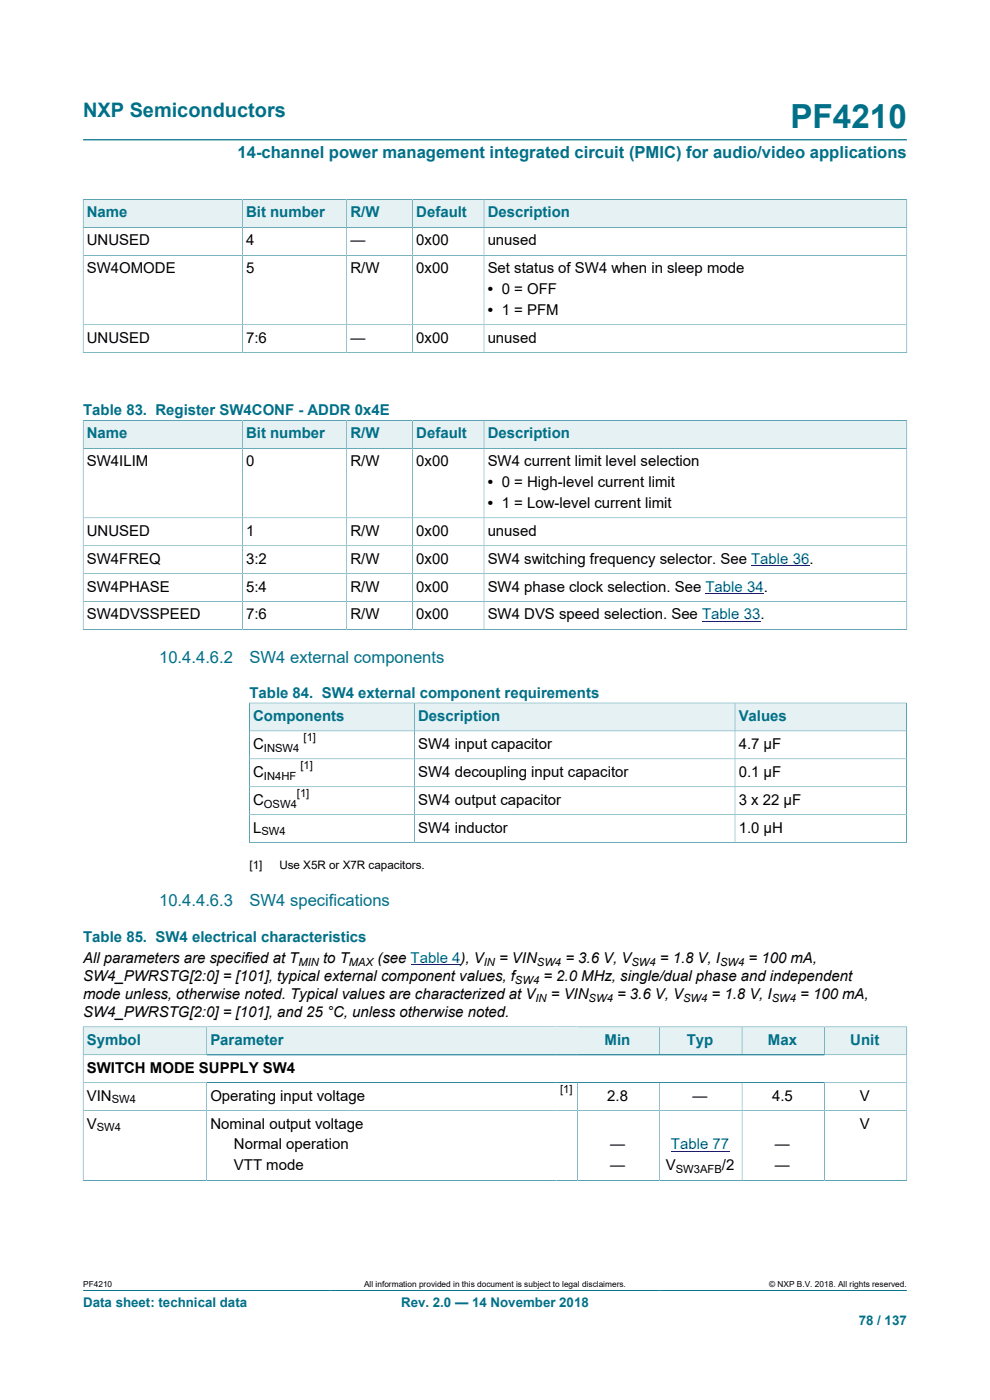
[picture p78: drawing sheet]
<svg xmlns="http://www.w3.org/2000/svg" width="210mm" height="297mm" viewBox="0 0 210 297" stroke-linecap="round" stroke-linejoin="round" font-family="sans-serif">
<defs><g id="words">
<text font-size="7.1" fill="#007088" x="167.7" y="27.2">PF4210</text>
<text font-size="4.2" fill="#007088" x="17.6" y="24.8">NXP Semiconductors</text>
<g font-size="3.5" fill="#007088">
<text x="50.4" y="33.5">14-channel power management integrated circuit (PMIC) for audio/video applications</text>
<text x="33.8" y="140.6">10.4.4.6.2</text>
<text x="52.9" y="140.6">SW4 external components</text>
<text x="33.8" y="192.3">10.4.4.6.3</text>
<text x="52.9" y="192.3">SW4 specifications</text>
</g>
<g font-size="3.2" fill="#007088">
<text x="18.4" y="46.1">Name</text>
<text x="52.2" y="46.1">Bit number</text>
<text x="74.3" y="46.1">R/W</text>
<text x="88.3" y="46.1">Default</text>
<text x="103.4" y="46.1">Description</text>
<text x="17.6" y="88.1">Table 83. Register SW4CONF - ADDR 0x4E</text>
<text x="18.4" y="93">Name</text>
<text x="52.2" y="93">Bit number</text>
<text x="74.3" y="93">R/W</text>
<text x="88.3" y="93">Default</text>
<text x="103.4" y="93">Description</text>
<text x="52.9" y="148">Table 84. SW4 external component requirements</text>
<text x="53.7" y="152.9">Components</text>
<text x="88.7" y="152.9">Description</text>
<text x="156.7" y="152.9">Values</text>
<text x="17.6" y="199.7">Table 85. SW4 electrical characteristics</text>
<text x="18.4" y="221.6">Symbol</text>
<text x="44.6" y="221.6">Parameter</text>
<text x="128.3" y="221.6">Min</text>
<text x="145.7" y="221.6">Typ</text>
<text x="162.9" y="221.6">Max</text>
<text x="180.4" y="221.6">Unit</text>
</g>
<g font-size="3.2">
<text x="18.4" y="52">UNUSED</text>
<text x="52.2" y="52">4</text>
<text x="74.3" y="52">—</text>
<text x="88.3" y="52">0x00</text>
<text x="103.4" y="52">unused</text>
<text x="18.4" y="58">SW4OMODE</text>
<text x="52.2" y="58">5</text>
<text x="74.3" y="58">R/W</text>
<text x="88.3" y="58">0x00</text>
<text x="103.4" y="58">Set status of SW4 when in sleep mode</text>
<text x="103.4" y="62.4">• 0 = OFF</text>
<text x="103.4" y="66.8">• 1 = PFM</text>
<text x="18.4" y="72.7">UNUSED</text>
<text x="52.2" y="72.7">7:6</text>
<text x="74.3" y="72.7">—</text>
<text x="88.3" y="72.7">0x00</text>
<text x="103.4" y="72.7">unused</text>
<text x="18.4" y="98.9">SW4ILIM</text>
<text x="52.2" y="98.9">0</text>
<text x="74.3" y="98.9">R/W</text>
<text x="88.3" y="98.9">0x00</text>
<text x="103.4" y="98.9">SW4 current limit level selection</text>
<text x="103.4" y="103.4">• 0 = High-level current limit</text>
<text x="103.4" y="107.7">• 1 = Low-level current limit</text>
<text x="18.4" y="113.6">UNUSED</text>
<text x="52.2" y="113.6">1</text>
<text x="74.3" y="113.6">R/W</text>
<text x="88.3" y="113.6">0x00</text>
<text x="103.4" y="113.6">unused</text>
<text x="18.4" y="119.6">SW4FREQ</text>
<text x="52.2" y="119.6">3:2</text>
<text x="74.3" y="119.6">R/W</text>
<text x="88.3" y="119.6">0x00</text>
<text x="103.4" y="119.6">SW4 switching frequency selector. See Table 36.</text>
<text x="18.4" y="125.5">SW4PHASE</text>
<text x="52.2" y="125.5">5:4</text>
<text x="74.3" y="125.5">R/W</text>
<text x="88.3" y="125.5">0x00</text>
<text x="103.4" y="125.5">SW4 phase clock selection. See Table 34.</text>
<text x="18.4" y="131.4">SW4DVSSPEED</text>
<text x="52.2" y="131.4">7:6</text>
<text x="74.3" y="131.4">R/W</text>
<text x="88.3" y="131.4">0x00</text>
<text x="103.4" y="131.4">SW4 DVS speed selection. See Table 33.</text>
<text x="53.7" y="158.8">C</text>
<text x="88.7" y="158.8">SW4 input capacitor</text>
<text x="156.7" y="158.8">4.7 µF</text>
<text x="53.7" y="164.8">C</text>
<text x="88.7" y="164.8">SW4 decoupling input capacitor</text>
<text x="156.7" y="164.8">0.1 µF</text>
<text x="53.7" y="170.7">C</text>
<text x="88.7" y="170.7">SW4 output capacitor</text>
<text x="156.7" y="170.7">3 x 22 µF</text>
<text x="53.7" y="176.6">L</text>
<text x="88.7" y="176.6">SW4 inductor</text>
<text x="156.7" y="176.6">1.0 µH</text>
<text x="17.6" y="204.3">All parameters are specified at T</text>
<text x="17.6" y="208.1">SW4_PWRSTG[2:0] = [101], typical external component values, f</text>
<text x="68.5" y="204.3">to T</text>
<text x="80" y="204.3">(see Table 4), V</text>
<text x="105.9" y="204.3">= VIN</text>
<text x="115.3" y="208.1">= 2.0 MHz, single/dual phase and independent</text>
<text x="119.9" y="204.3">= 3.6 V, V</text>
<text x="140" y="204.3">= 1.8 V, I</text>
<text x="158.8" y="204.3">= 100 mA,</text>
<text x="17.6" y="211.9">mode unless, otherwise noted. Typical values are characterized at V</text>
<text x="17.6" y="215.7">SW4_PWRSTG[2:0] = [101], and 25 °C, unless otherwise noted.</text>
<text x="116.8" y="211.9">= VIN</text>
<text x="130.9" y="211.9">= 3.6 V, V</text>
<text x="150.9" y="211.9">= 1.8 V, I</text>
<text x="169.7" y="211.9">= 100 mA,</text>
<text x="18.4" y="227.6">SWITCH MODE SUPPLY SW4</text>
<text x="18.4" y="233.5">VIN</text>
<text x="44.6" y="233.5">Operating input voltage</text>
<text x="128.8" y="233.5">2.8</text>
<text x="146.9" y="233.5">—</text>
<text x="163.8" y="233.5">4.5</text>
<text x="182.4" y="233.5">V</text>
<text x="18.4" y="239.4">V</text>
<text x="44.6" y="239.4">Nominal output voltage</text>
<text x="182.4" y="239.4">V</text>
<text x="49.6" y="243.9">Normal operation</text>
<text x="129.4" y="243.9">—</text>
<text x="164.4" y="243.9">—</text>
<text x="49.6" y="248.2">VTT mode</text>
<text x="129.4" y="248.3">—</text>
<text x="141.2" y="248.3">V</text>
<text x="153.1" y="248.3">/2</text>
<text x="164.4" y="248.3">—</text>
</g>
<text font-size="3.2" fill="#00f" x="142.3" y="243.9">Table 77</text>
<g font-size="2.8" fill="#007088">
<text x="17.6" y="277.3">Data sheet: technical data</text>
<text x="85.1" y="277.3">Rev. 2.0 — 14 November 2018</text>
<text x="182.2" y="281">78 / 137</text>
</g>
<g font-size="2.5">
<text x="52.9" y="184.4">[1]</text>
<text x="59.3" y="184.4">Use X5R or X7R capacitors.</text>
</g>
<g font-size="2.4">
<text x="56" y="159.5">INSW4</text>
<text x="64.4" y="157.2">[1]</text>
<text x="56" y="165.4">IN4HF</text>
<text x="63.7" y="163.1">[1]</text>
<text x="56" y="171.3">OSW4</text>
<text x="63" y="169.1">[1]</text>
<text x="55.5" y="177.2">SW4</text>
<text x="63.3" y="204.9">MIN</text>
<text x="74" y="204.9">MAX</text>
<text x="102.6" y="204.9">IN</text>
<text x="109.2" y="208.7">SW4</text>
<text x="113.9" y="204.9">SW4</text>
<text x="133.9" y="204.9">SW4</text>
<text x="152.7" y="204.9">SW4</text>
<text x="113.6" y="212.5">IN</text>
<text x="124.9" y="212.5">SW4</text>
<text x="144.9" y="212.5">SW4</text>
<text x="163.7" y="212.5">SW4</text>
<text x="118.8" y="231.8">[1]</text>
<text x="23.7" y="234.1">SW4</text>
<text x="20.5" y="240">SW4</text>
<text x="143.3" y="248.9">SW3AFB</text>
</g>
<g font-size="1.8">
<text x="17.6" y="273.1">PF4210</text>
<text x="77.2" y="273.1">All information provided in this document is subject to legal disclaimers.</text>
<text x="163.2" y="273.1">© NXP B.V. 2018. All rights reserved.</text>
</g>
</g></defs>
<path d="M17.6 29.7h174.8M17.6 273.8h174.8" fill="none" stroke="#007088" stroke-width=".21"/>
<path d="M17.7 42.4h33.6v5.8h-33.6z" fill="#e6f1f3"/>
<path d="M17.6 42.3v6h33.8v-6h-33.8" fill="none" stroke="#007088" stroke-width=".21"/>
<path d="M51.5 42.4h22v5.8h-22z" fill="#e6f1f3"/>
<path d="M51.4 42.3h22.1v6h-22.1z" fill="none" stroke="#007088" stroke-width=".21"/>
<path d="M73.6 42.4h13.9v5.8h-13.9z" fill="#e6f1f3"/>
<path d="M73.5 42.3h14v6h-14z" fill="none" stroke="#007088" stroke-width=".21"/>
<path d="M87.6 42.4h15v5.8h-15z" fill="#e6f1f3"/>
<path d="M87.5 42.3h15.2v6h-15.2z" fill="none" stroke="#007088" stroke-width=".21"/>
<path d="M102.7 42.4h89.6v5.8h-89.6z" fill="#e6f1f3"/>
<path d="M17.6 54.2h174.8M51.4 48.3v26.5M73.5 48.3v26.5M87.5 48.3v26.5M192.4 42.3v32.6M192.4 48.3h-174.8v26.6M192.4 42.3h-89.7v32.5M17.6 74.8h174.8M17.6 68.9h174.8" fill="none" stroke="#007088" stroke-width=".21"/>
<path d="M17.7 89.3h33.6v5.8h-33.6z" fill="#e6f1f3"/>
<path d="M17.6 89.1v6h33.8v-5.9h-33.8" fill="none" stroke="#007088" stroke-width=".21"/>
<path d="M51.5 89.3h22v5.8h-22z" fill="#e6f1f3"/>
<path d="M51.4 89.2h22.1v5.9h-22.1z" fill="none" stroke="#007088" stroke-width=".21"/>
<path d="M73.6 89.3h13.9v5.8h-13.9z" fill="#e6f1f3"/>
<path d="M73.5 89.2h14v5.9h-14z" fill="none" stroke="#007088" stroke-width=".21"/>
<path d="M87.6 89.3h15v5.8h-15z" fill="#e6f1f3"/>
<path d="M87.5 89.2h15.2v5.9h-15.2z" fill="none" stroke="#007088" stroke-width=".21"/>
<path d="M102.7 89.3h89.6v5.8h-89.6z" fill="#e6f1f3"/>
<path d="M51.4 95.1v38.5M73.5 95.1v38.5M87.5 95.1v38.5M192.4 89.1v44.5M192.4 95.1h-174.8v38.5M192.4 89.2h-89.7v44.4M17.6 109.9h174.8M17.6 115.8h174.8M17.6 133.6h174.8M17.6 121.7h174.8M17.6 127.6h174.8" fill="none" stroke="#007088" stroke-width=".21"/>
<path d="M159.3 119.9h12.4M148.9 131.8h12.4M149.6 125.8h12.4" fill="none" stroke="#00f" stroke-width=".21"/>
<path d="M53 149.2h34.9v5.8h-34.9z" fill="#e6f1f3"/>
<path d="M52.9 149.1v6h35v-6h-35.1" fill="none" stroke="#007088" stroke-width=".21"/>
<path d="M88 149.2h67.8v5.8h-67.8z" fill="#e6f1f3"/>
<path d="M87.9 149.1h68v6h-68z" fill="none" stroke="#007088" stroke-width=".21"/>
<path d="M156 149.2h36.2v5.8h-36.2z" fill="#e6f1f3"/>
<path d="M87.9 155.1v23.7M192.3 149.1v29.7M192.3 155.1h-139.4v23.7M192.4 149.1h-36.5v29.7M52.8 178.8h139.6M52.9 161h139.4M52.9 166.9h139.4M52.9 172.8h139.4" fill="none" stroke="#007088" stroke-width=".21"/>
<path d="M87.1 204.6h10.6" fill="none" stroke="#00f" stroke-width=".21"/>
<path d="M17.7 217.9h26.1v5.8h-26.1z" fill="#e6f1f3"/>
<path d="M17.6 217.8h104.9M17.6 217.8v6h104.9M43.8 217.8v6" fill="none" stroke="#007088" stroke-width=".21"/>
<g fill="#e6f1f3">
<path d="M43.9 217.9h78.6v5.8h-78.6z"/>
<path d="M122.5 217.9h17.4v5.8h-17.4z"/>
</g>
<path d="M122.5 217.8h17.4v6h-17.4" fill="none" stroke="#007088" stroke-width=".21"/>
<path d="M140 217.9h17.3v5.8h-17.3z" fill="#e6f1f3"/>
<path d="M139.9 217.8h17.5v6h-17.5z" fill="none" stroke="#007088" stroke-width=".21"/>
<path d="M157.5 217.9h17.3v5.8h-17.3z" fill="#e6f1f3"/>
<path d="M157.4 217.8h17.5v6h-17.5z" fill="none" stroke="#007088" stroke-width=".21"/>
<path d="M175 217.9h17.3v5.8h-17.3z" fill="#e6f1f3"/>
<path d="M192.4 217.8v32.7M192.4 217.8h-17.5v6M17.6 229.7h174.8M17.6 235.6h174.8M43.8 229.7v20.7M122.5 229.7v20.7M139.9 229.7v20.7M157.4 229.7v20.7M174.9 229.7v20.7M192.4 223.8h-174.8v26.7M17.6 250.4h174.8" fill="none" stroke="#007088" stroke-width=".21"/>
<path d="M142.3 244.2h12.4" fill="none" stroke="#00f" stroke-width=".21"/>
<use href="#words"/>
</svg>
